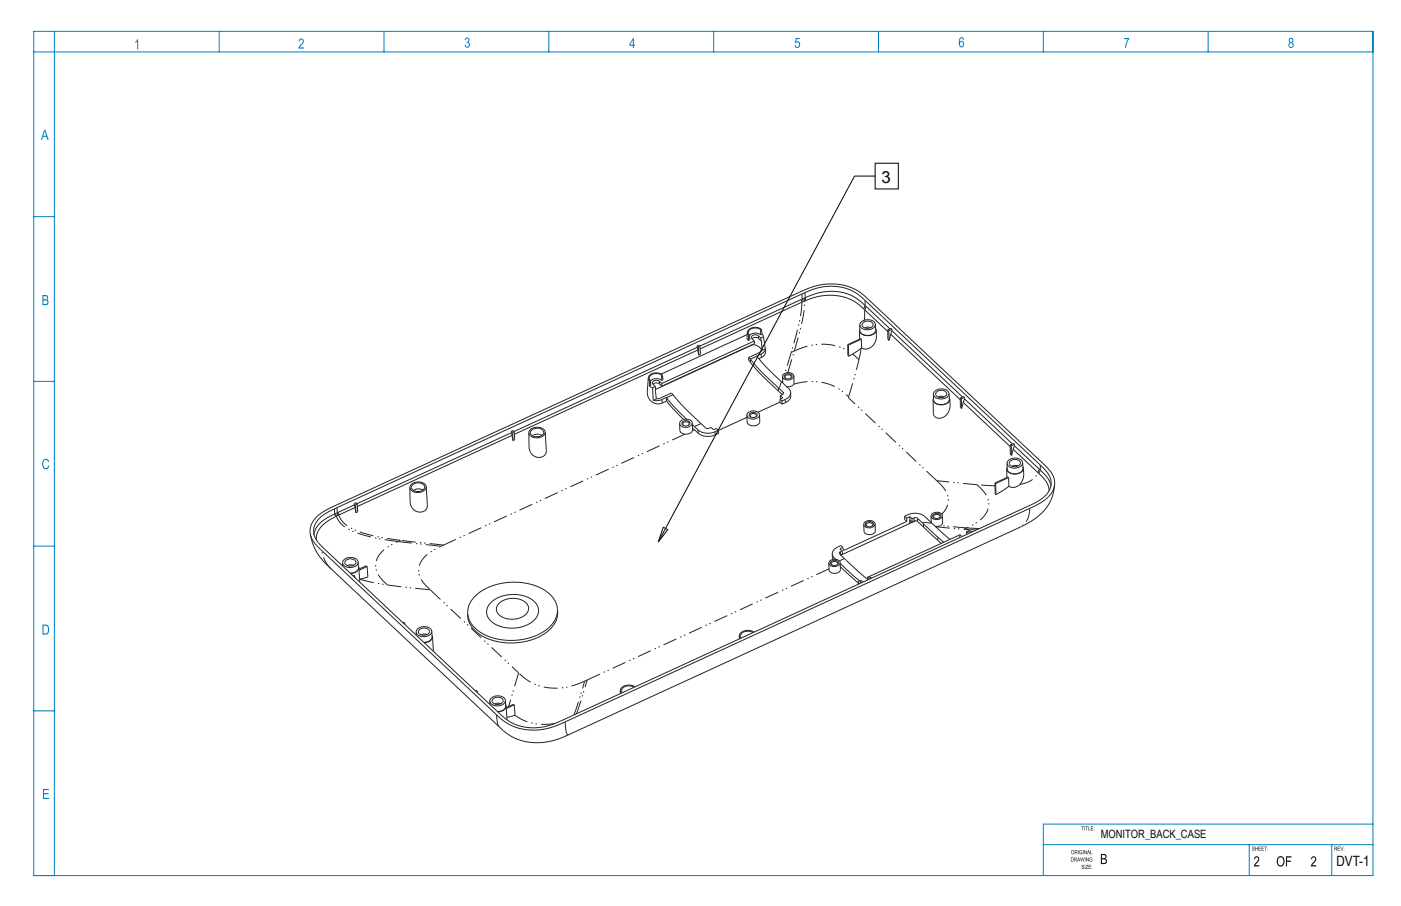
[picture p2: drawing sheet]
<svg xmlns="http://www.w3.org/2000/svg" width="432mm" height="279mm" viewBox="0 0 432 279" stroke-linecap="round" stroke-linejoin="round" font-family="sans-serif">
<defs><g id="words">
<text font-size="5.2" x="271.7" y="56.3">3</text>
<text font-size="4.4" x="411.9" y="267.1">DVT-1</text>
<text font-size="3.5" fill="#0a0605" x="339.2" y="258.4">MONITOR_BACK_CASE</text>
</g></defs>
<!-- layer: Layer 2 -->
<g fill="none" stroke="#222226" stroke-width=".31" stroke-dasharray="4.3 1.3 .4 .9 .4 1.3" stroke-linecap="butt">
<path d="M247.1 90.7l.1 1.5M247.2 93.2a62.3 62.3 0 0 1-3.3 15.5M248.1 90.2l.1 1.6M248.1 92.8l-.2-.9M248.3 92.7l-.1-.9M266.4 98.8l.1-3.2M266.6 94.2l-.4 1.1M266.6 92.7v1.5M267 94.5l-.5 1.1M203.2 117.6v.8M231.3 110.8v1M233.8 103.6v.7"/>
<path d="M234.6 109.2l.1 1M240.3 119.5l-.4 .1M240.8 117.7l-.5 1.8M241.1 117.8v.2M241.2 117.5l-.1 .3M242.5 119.2v.1M242.8 114.9l2-6.7M243.9 108.7l.9-.5M243.9 108.7l-2 6.4M244.6 118.5a16.2 16.2 0 0 1 17 3.9M244.8 108.2a17.7 17.7 0 0 1 16.5 0M244.8 108.2l2.5-9.2 .8-6.2"/>
<path d="M262.8 109.2l1.9 1.7M264.7 110.9l.7-3.5M204.1 124.3l-.1-1.1M211.1 133.9l-74.4 34.2M214.1 132.5l-.7 .3M215.2 133.6v-1M216.1 130.6l-2.1 .9M220.4 134.1v-1M239.9 120.6v-1M241.3 121.6l.1-.6M242 123.2l.1 1M261.5 122.6l.1-.2"/>
<path d="M261.6 122.4l3.1-11.5M103.1 156.9l.1 1.6M103.2 158.5l.2 .8M103.4 158.4l.3 .8M103.7 159.2a9.1 9.1 0 0 0 6.2 5.1 59.2 59.2 0 0 0 12.7 2.7M103.9 156.6l.1 1.5M104.2 158.9l-.2-.8M104.4 158.8l-.2-.8M104.4 158.8a9.2 9.2 0 0 0 6.6 5.3 58.8 58.8 0 0 0 12.4 2.5M282.8 159.8v1M288.7 148.2a8 8 0 0 1 3.6 6.5 6.4 6.4 0 0 1-2 3.9M288.7 148.2l-27.2-25.6"/>
<path d="M301.1 149.5l-12.4-1.3M301.1 149.5a7.9 7.9 0 0 1 3.6 6.8 8.8 8.8 0 0 1-5.5 5.9l-1.2 .6M306.7 149.8l-5.6-.3M314.3 149.4a6.7 6.7 0 0 0 5.6-3.7M317.4 156.8a6.1 6.1 0 0 1-3.9 6.2M319.9 145.7l.4-1M320.6 145v-1.6M102.1 175.5a9.9 9.9 0 0 1-3-5.7M110.8 178.6l.2 .1M111 178.7l8.4 1.7M122.6 167l.8-.4M122.6 167l13.3 1.5"/>
<path d="M136.7 168.1l-.8 .4M136.7 168.1l-13.3-1.5M257.2 172.1v.4M258.7 173l1.5-.7M259 170.1l.1 1M281.7 160.7v-1M284.3 161.2l.2-.1M284.5 161.1l2.5 .2M286.9 161l.1-.1M287 161.3l.2 .1M288.4 162.4l8.7 .8M289 165.7v.9"/>
<path d="M297.1 163.2l1.6 .1M298 162.8l-8.1-.7M298 162.8l-.9 .4M298.7 163.3l2.2 .1M301.9 163l-3.9-.2M119.4 180.4a7.8 7.8 0 0 1-3.6-6.9 9 9 0 0 1 5.7-6l1.1-.5M119.4 180.4l13.2 1.5M132.6 181.9l27.2 25.6M132.6 181.9a7.8 7.8 0 0 1-3.5-6.9 9.1 9.1 0 0 1 5.7-6l1.1-.5M159.8 207.5l-3 10.4M180.2 210.1a17.2 17.2 0 0 1-19.2-1.5l-1.2-1.1M180.2 210.1l.8-.4"/>
<path d="M181 209.7l74.5-34.3M153 220.4l.3 2.5 .5 1.2M158.7 220.6a15.7 15.7 0 0 0 12.4 2.5M174.5 225.5l-.3-2.9M175.2 226.6l-.4-.2-.3-.9M176.9 220.5l3.3-10.4M177.7 220.1l3.3-10.4"/>
</g>
<g fill="none" stroke="#222226" stroke-width=".31">
<path d="M247 92.4l-31.3 14.3M247 92.4l.2 .8M247.2 93.2l-31.4 14.4M247.2 92.2l-.2 .2M247.2 92.2l.3 .3-.1 .6M247.2 92.2l.8-.3a16.5 16.5 0 0 1 16.2 .2l10.1 9.3M247.4 93.1a17.1 17.1 0 0 1 16.6 .3l9.6 8.8M247.4 93.1l-.2 .1M266 99.5a1.84 1.84 0 0 1 3.1 .5 1.76 1.76 0 0 1-1.7 1.4 1.76 1.76 0 0 1-1.7-1.4zM199.8 116.5l.4 .9M199.8 116.5l-.3 4.1a3.4 3.4 0 0 0 4.6 3.7l1.4-.6M200.1 119l1 .6"/>
<path d="M200.2 117.4l-.1 1.6M200.5 117.3l-.3 .1M200.5 117.3l.1 1.5-.5 .2M201.1 119.6l.2 3.9M201.2 118.5l.2-.2a1.55 1.55 0 0 1 1.8 .1l.8 .7M201.2 118.5l.8 .7M202 119.2l-.9 .4M202 119.2l.3 3.8M203.9 115.7v1.6M203.9 115.7a2.36 2.36 0 0 0-3.8 .9l.4 .7M203.9 117.3a2.64 2.64 0 0 0-3.4 .2M204 118.3v.8"/>
<path d="M204 118.3l-.8-.7a1.2 1.2 0 0 0-1.3-.4 1.2 1.2 0 0 0-.8 1.1l.1 .2M204.1 115.6a2.84 2.84 0 0 0-4.3 .9M204.1 115.6l-.2 .1M204.1 115.6l.3 1.5-.5 .2M214.9 106.7v.4M214.9 106.6l.4-.2 .4 .4M214.9 106.6l.4 .4M214.9 107.1l-56.5 26M214.9 107.1l.2 .8M215.1 107.9l-56.6 26M215.1 107.9l.3 1.6M215.3 107l.1 2.5"/>
<path d="M215.7 106.8l.2 2.5-.5 .2M215.7 106.8l-.4 .2M230.3 103.2l-26.5 12.2M230.3 102.5l-.1 1.7 .5 .8M230.3 102.5l.5 .9M230.7 110.3v.5a60.8 60.8 0 0 0 9.2 9.8l1.2 1.1M230.7 110.3l.6 .5M230.8 103.4l-.1 1.6M231 103.3l-.2 .1M231 103.3l.1 1.5-.4 .2M231.3 110.8a57.7 57.7 0 0 0 8.6 8.8l1.6 1.6-.2 .4-.8 .4M231.8 104.5l.2-.2a1.55 1.55 0 0 1 1.8 0l.7 .8"/>
<path d="M231.8 104.5l.7 .7M232.5 105.2l.1 .7-28.6 13.2M232.5 105.2l-28.5 13.1M233.3 109.8l-2 1M233.3 109.8l3.6 4.1 6.3 6 .5 1.1M234.4 101.7v1.6M234.4 101.7a2.36 2.36 0 0 0-3.8 .9l.4 .7M234.4 103.3a2.64 2.64 0 0 0-3.4 .2M234.5 104.2l-.7-.6a1.2 1.2 0 0 0-1.4-.4 1.2 1.2 0 0 0-.8 1.1l.2 .2M234.5 104.2v.9M234.5 105.1l.2-.1 .2 3M234.7 101.6a2.84 2.84 0 0 0-4.4 .9"/>
<path d="M234.7 101.6l-.3 .1M234.7 101.6l.2 1.5M234.9 108.1l-.9-1a2.36 2.36 0 0 0-2.3-.7l-29.7 13.7M234.9 103.1l.4 .8M234.9 108l-.7 .7-3.5 1.6M234.9 103.1l-.5 .2M235.3 103.9l.6 3.7M235.3 103.9l-.8 .3M235.9 107.6v.1a1.88 1.88 0 0 1-1.3 1.5l-1.3 .6M235.9 107.6l-1 .4M235.9 107.6v.3a2.1 2.1 0 0 1-1.2 2.3l-.8 .4M241.2 116.1v2"/>
<path d="M242.2 116.7l.1 .1M242.3 116.8h.1M243.5 116.7l-1.2 .1M243.5 116.7l.6-.4a.85 .85 0 0 0-.2-.9 .85 .85 0 0 0-1-.2 .85 .85 0 0 0-1 .3 .85 .85 0 0 0 0 1.1l.3 .1M243.5 116.7l.4-.4a.97 .97 0 0 0-1-.7 .97 .97 0 0 0-.9 .9l.3 .3M244.7 116l-.4 .7-.8 .4a1.79 1.79 0 0 1-2.3-1M244.7 116l-.1 2.6-.9 .6h-1.3M244.7 116a1.89 1.89 0 0 0-1.8-1.1 1.89 1.89 0 0 0-1.7 1.2M261.3 106.3v3.3l.3 .3M261.3 106.3l.2 .1M261.5 106.4l.1 3.5M264.9 101.9v.1"/>
<path d="M264.9 101.9v2.7M265 101.5l-.1 .4M265.5 104.6l-.2-.2-4 1.9M265.5 104.6l.1 2.7M265.5 104.6l-4 1.8M265.6 107.3l-4 2.6M268.4 101l-1-.1-.9 .2M269.8 100v-.2a2.25 2.25 0 0 0-3.1-1.1 1.85 1.85 0 0 0-1.7 1.5M269.8 100l.1 1.7a2.76 2.76 0 0 1-4.5 1.1l-.4-.7v-1.9M269.8 100a2.69 2.69 0 0 1-4.1 1.3l-.5-.6-.2-.5M269.9 101.3l.1 .4M270 101.7a2.81 2.81 0 0 1-4.4 1.4l-.5-.5-.2-.6"/>
<path d="M270 101.7l.1 1.7a3.5 3.5 0 0 1-4.3 4l-.2-.1M273.6 101.7l.3 .3M273.6 101.7v2.9l.4 .4M273.9 102l.1 3M274.5 103.1l-.5 1.9M274.5 103.1l21.5 20.2M274.9 101.5l-.3-.2-1 .4M274.9 101.5v.5M274.9 101.5l-1 .5M274.9 102l-.4 1.1M274.9 102l21.7 20.4M157.6 133v.4"/>
<path d="M157.6 133l.5-.2 .4 .3M157.6 133l.4 .3M157.6 133.4l-47.6 21.9M157.6 133.4l.2 .9M157.8 134.3l-47.7 21.9M157.8 134.3l.3 1.6M158 133.3l.1 2.6M158.5 133.1l.1 2.5-.5 .3M158.5 133.1l-.5 .2M163.8 132.7a2.27 2.27 0 0 1 3.8 .6 2.26 2.26 0 0 1-2 1.4 2.26 2.26 0 0 1-2.1-1.2zM165.8 134.7h-.4M167 134.2l-1.5-.3-1.4 .5"/>
<path d="M168 133.3a2.46 2.46 0 0 1-3.3 1.7l-1.3-.7-.4-.8M168 133.3l.4 5.6a2.5 2.5 0 0 1-2 2.2 2.5 2.5 0 0 1-2.6-1.2l-.7-1.7-.1-4.7M168 133.3v-.1a2.12 2.12 0 0 0-2.6-1.4 2.26 2.26 0 0 0-2.4 1.7M202.3 123l-1 .5M205.4 122.6l-2.2 .9h-1.9M205.4 122.6l.1 1.1M205.4 122.6h.1M205.4 122.6l2.5 3 3.7 3.7M205.5 123.7l2.4 2.9 2.8 2.8M207.4 121.7l-2 .9M207.4 121.7l-.5-.5-3.5 1.6-1.1 .2M207.4 121.7a82.4 82.4 0 0 0 10.5 10.4l1.2-.3 .8 .7 .9-.4 .6 .6"/>
<path d="M212 131.2l-1.2 .1M212 131.2l.6-.4a.85 .85 0 0 0-.2-.9 .85 .85 0 0 0-1-.2 .85 .85 0 0 0-1 .3 .85 .85 0 0 0 0 1l.4 .3M212 131.2l.4-.4a.97 .97 0 0 0-1-.7 .97 .97 0 0 0-.9 .9l.3 .3M213.4 130.5a2.11 2.11 0 0 0-2-1.3 2.11 2.11 0 0 0-1.9 1.4M213.4 130.5l-.2 .6-.6 .4a2.23 2.23 0 0 1-3.1-.9M213.4 130.5v2.1a2.13 2.13 0 0 1-1.9 1.3 2.13 2.13 0 0 1-2-1.2v-2.1M213.4 130.9l1.8 1.7a5.4 5.4 0 0 0 6.2 .1M213.4 131.9l1.8 1.7a5.4 5.4 0 0 0 6.3 0l-.1-.9M230.2 128.7l-8.8 4.1M231.5 128.7h.1M232.8 128.7h-1.2M232.8 128.7l.5-.4a.85 .85 0 0 0-.2-1 .85 .85 0 0 0-1-.1 .85 .85 0 0 0-1 .2 .85 .85 0 0 0 0 1.1l.4 .2"/>
<path d="M232.8 128.7l.3-.5a.97 .97 0 0 0-1-.7 .97 .97 0 0 0-.9 .9l.4 .3M234.1 127.9a2.11 2.11 0 0 0-2-1.2 2.11 2.11 0 0 0-1.9 1.4M234.1 127.9l-.2 .6-.5 .4a2.23 2.23 0 0 1-3.2-.8M234.1 127.9l.1 2.1a2.11 2.11 0 0 1-1.9 1.4 2.11 2.11 0 0 1-2-1.3l-.1-2M240.4 124l-6.8 3.1M240.4 124l.6 .7M240.4 123.1v.9M240.4 123.1l.6 .5M240.5 122l.1 1M240.5 122l.8 .7-.9 .4M241 123.6v1.1M243.7 121v.1a2.41 2.41 0 0 1-1.7 2.1l-1 .4"/>
<path d="M243.7 121v1.3l-.3 .8-.8 .8-1.6 .8M287.7 122.8l-.1 .5M288.7 120.9a1.84 1.84 0 0 1 3.1 .5 1.76 1.76 0 0 1-1.7 1.3 1.76 1.76 0 0 1-1.7-1.3zM291.1 122.4l-1-.2-.9 .2M292.5 121.4v-.2a2.25 2.25 0 0 0-3.1-1.2 1.85 1.85 0 0 0-1.7 1.6M292.5 121.4l.1 1.7a2.76 2.76 0 0 1-4.5 1l-.4-.7v-1.8M292.5 121.4a2.69 2.69 0 0 1-4.1 1.2l-.6-.5-.1-.5M292.6 122.6l.1 .5M292.7 123.1a2.81 2.81 0 0 1-4.4 1.3l-.5-.6-.2-.5M292.7 123.1l.1 1.6a3.9 3.9 0 0 1-3.9 4.2l-.8-.4-.4-.7-.1-4.5M296 122.7l.3 .3M296 122.7v2.9l.4 .4"/>
<path d="M296.3 123l.1 3M296.8 124.1l-.4 1.9M296.8 124.1l14.6 13.6M297.3 122.6l-.3-.3-1 .4M297.3 122.6v.4M297.3 122.6l-1 .4M297.3 123l-.5 1.1M297.3 123l14.7 13.9M311.4 137.2l.3 .3M311.4 137.2v2.9l.4 .4M311.7 137.5l.1 3M312.2 138.5l-.4 2"/>
<path d="M312.2 138.5l8 7.5M312.7 137l-.4-.3-.9 .5M312.7 137v.5M312.7 137l-1 .5M312.7 137.5l7.9 7.5M312.7 137.5l-.5 1M98.3 160a19.8 19.8 0 0 1 5.2-3.3l143.9-66.2a17.3 17.3 0 0 1 15.8-.5l3.4 2.7 54.5 51.2a6.2 6.2 0 0 1 2.6 6.5 11.2 11.2 0 0 1-6.6 5.6l-143.8 66.2a17.4 17.4 0 0 1-15.8 .6l-3.5-2.7-55.1-51.8a5.6 5.6 0 0 1-.6-8.3zM109.2 155.2l.1 .5M109.2 155.2l.4 .4M109.2 155.2l.5-.2 .4 .4M109.2 155.7l-5.9 2.7a14 14 0 0 0-5.9 4.6l-.6 1.9M109.2 155.7l.2 .8"/>
<path d="M109.4 156.5l-5.2 2.4a16.7 16.7 0 0 0-5.9 4.4l-.7 1.6-.1 1.6M109.4 156.5l.3 1.6M109.6 155.6l.1 2.5M110.1 155.4l-.5 .2M110.1 155.4l.1 2.5-.5 .2M127.1 149.6a2.38 2.38 0 0 1 3.8 .6 2.24 2.24 0 0 1-2 1.4 2.24 2.24 0 0 1-2.1-1.2zM129.1 151.5l-.4 .1M130.3 151.1l-1.5-.3-1.4 .4M131.4 150.1a2.83 2.83 0 0 1-4.9 .8l-.2-.6M131.4 150.1v-.1a2.12 2.12 0 0 0-2.7-1.4 2.26 2.26 0 0 0-2.4 1.7M131.4 150.1l.3 5.7a2.38 2.38 0 0 1-1.6 2.1 2.38 2.38 0 0 1-2.6-.7l-.7-.9-.3-1-.2-5M278.8 159.2v1l.7 .6"/>
<path d="M278.8 159.2l.7 .6M278.8 159.2a5.4 5.4 0 0 1 6.2 .1l7.8 7M279.5 159.8v1M280.4 159.4l-.9 .4M280.4 159.4v2l.1-1 .6 .6M280.4 159.4l.7 .6M281.1 160l.8-.4 .7 .1 2.1 1.9M281.1 160v1M287 159.2v2M288.1 159.8h.1M289.3 159.8h-1.2M289.3 159.8l.6-.4a.85 .85 0 0 0-.2-1 .85 .85 0 0 0-1-.1 .85 .85 0 0 0-1 .3 .85 .85 0 0 0 0 1l.4 .2"/>
<path d="M289.3 159.8l.4-.4a.97 .97 0 0 0-1-.8 .97 .97 0 0 0-.9 1l.3 .2M290.5 159l-.4 .7-.8 .5a1.79 1.79 0 0 1-2.3-1M290.5 159v2.1a1.79 1.79 0 0 1-2.3 1.2M290.5 159a1.89 1.89 0 0 0-1.8-1.1 1.89 1.89 0 0 0-1.7 1.3M306.7 148.9v3.4l.3 .2M306.7 148.9l.2 .2M306.9 149.1l.1 3.4M310.3 144.6v2.7M310.4 144.1l-.1 .5M310.9 147.3l-.2-.2-4 1.8M310.9 147.3l.1 2.7M310.9 147.3l-4 1.8"/>
<path d="M311 150l-4 2.5M311.4 142.2a1.84 1.84 0 0 1 3.1 .5 1.76 1.76 0 0 1-1.7 1.3 1.76 1.76 0 0 1-1.7-1.3zM313.8 143.7l-1-.2-.9 .3M315.2 142.7v-.2a2.25 2.25 0 0 0-3.1-1.2 1.85 1.85 0 0 0-1.7 1.6M315.2 142.7l.1 1.7a2.76 2.76 0 0 1-4.5 1l-.4-.6v-1.9M315.2 142.7a2.69 2.69 0 0 1-4.1 1.2l-.6-.5-.1-.5M315.3 143.9l.1 .5M315.4 144.4a2.81 2.81 0 0 1-4.4 1.3l-.5-.5-.2-.6M315.4 144.4l.1 1.6a3.5 3.5 0 0 1-4.3 4.1l-.2-.1M320.2 146l.3 .3a7.1 7.1 0 0 1 2.8 5.1M320.6 145l1.1 1a7 7 0 0 1 2.2 3.8M320.6 145l-.4 1"/>
<path d="M325 149.5a9.6 9.6 0 0 1-6.2 6.6l-144.6 66.5a18 18 0 0 1-19.3-.5l-56.5-53a9.5 9.5 0 0 1-2.8-4.4M325 149.5a15.2 15.2 0 0 1-9.4 12.5l-140.4 64.6a19.2 19.2 0 0 1-17.8 .4l-2.3-1.7-54.2-51a16.2 16.2 0 0 1-5.3-9.6M325 149.5a7.7 7.7 0 0 0-3.5-6.5l-53.9-50.7a16.8 16.8 0 0 0-19.7-2.9l-144.6 66.5a12.3 12.3 0 0 0-7.4 5.9l-.3 1.5v1.4M105.6 173.5v1.1M106.6 172.9a1.84 1.84 0 0 1 3.1 .5 1.76 1.76 0 0 1-1.7 1.3 1.76 1.76 0 0 1-1.7-1.4zM108.8 177.5l.2-.1 .4 .3M109 174.3l-1-.1-.9 .2M109.4 177.7l-.3 .1M109.4 177.7v.4M110.4 173.3l-.1-.1a2.25 2.25 0 0 0-3-1.2 1.85 1.85 0 0 0-1.7 1.5M110.4 173.3l.1 1.8a2.23 2.23 0 0 1-2.6 1.7M110.4 173.3a2.69 2.69 0 0 1-4.1 1.3l-.6-.5-.1-.6"/>
<path d="M110.5 174.6l.1 .4M110.6 175v.1a2.24 2.24 0 0 1-2.6 1.7M110.6 175l.2 4.5M113.2 174.7l-.3-.2-2.3 1M113.2 174.7l-2.5 1.2M113.2 174.7l.2 3.2-2.6 .7M256.5 170.8l.3 .8 .8 .9M256.5 170.8l.2 1.7M257.8 174.3h-1.2M257.8 174.3l.6-.4a.85 .85 0 0 0-.2-1 .85 .85 0 0 0-1-.1 .85 .85 0 0 0-1 .2 .85 .85 0 0 0 0 1.1l.4 .2M257.8 174.3l.4-.5a.97 .97 0 0 0-1-.7 .97 .97 0 0 0-.9 .9l.3 .3M258.9 173.5l-.3 .7-.8 .4a1.8 1.8 0 0 1-2.3-.9"/>
<path d="M258.9 173.5a1.93 1.93 0 0 0-1.8-1 1.93 1.93 0 0 0-1.6 1.2M258.9 173.5l.1 2.1a1.89 1.89 0 0 1-1.7 1.3 1.89 1.89 0 0 1-1.8-1.1v-2.1M259 173.8l6 5.4M259 174.8l5.5 5M259.5 169.9l-.7 .4v.6l8.5 7.7M259.5 169.9l.2 .9-.6 .3M259.8 168.8l-.9 .5 .6 .6M259.8 168.8l-.6-.6-1.5 .8-.9 .8-.3 1M264.5 179.3l.3 .7M264.5 179.3v.9M265 179.1l-.5 .2M265.1 179.2h.1"/>
<path d="M265.1 179.2l.2 .6M265.1 179.2l.2-.3 .6 .6M267.4 178l.6 .6M267.4 178l-.1 .6 .2 .2M267.7 177.9l-.3 .1M267.7 177.9l.9 .4M268.6 162.3l-1.2 .1M268.6 162.3l.5-.4a.85 .85 0 0 0-.2-.9 .85 .85 0 0 0-.9-.2 .85 .85 0 0 0-1.1 .3 .85 .85 0 0 0 .1 1.1l.4 .2M268.6 162.3l.4-.4a.97 .97 0 0 0-1.1-.7 .97 .97 0 0 0-.9 .9l.4 .3M269.7 161.6l-.3 .7-.8 .4a1.79 1.79 0 0 1-2.4-1M269.7 161.6a1.89 1.89 0 0 0-1.8-1.1 1.89 1.89 0 0 0-1.7 1.2M269.7 161.6l.1 2.1a1.9 1.9 0 0 1-1.7 1.2 1.9 1.9 0 0 1-1.8-1.1l-.1-2.1"/>
<path d="M279.5 160.8l-19.6 9-.1-1M281.1 161l.8-.4 .7 .1 2 1.8M282.2 160.6l-23.1 10.5M284.6 162.5l5.5 5.1M284.7 161.6l6.2 5.6M284.7 161.6l-.1 .9M295.6 165.1l-27.9 12.8M295.6 165.1v.1M295.6 165.1l.3 .7M295.6 165.1l.2-.2 .7 .6M297.9 163.9l.8-.3 .9 .4M297.9 163.9l.7 .6"/>
<path d="M297.9 163.9l-.1 .7 .2 .2M298 164.7l-.1 .1M298.2 163.8h.1M298.2 163.8l1 .4M124.1 192l.3-.1 .3 .3M124.7 192.2l-.2 .1M124.7 192.2l.1 .4M128.3 194.9v1M129.3 194.2a1.84 1.84 0 0 1 3.1 .5 1.76 1.76 0 0 1-1.7 1.3 1.76 1.76 0 0 1-1.7-1.3zM131.7 195.7l-1-.2-.9 .2M133.1 194.7l-.1-.2a2.25 2.25 0 0 0-3-1.2 1.85 1.85 0 0 0-1.7 1.6M133.1 194.7l.1 1.8a2.23 2.23 0 0 1-2.6 1.6"/>
<path d="M133.1 194.7a2.69 2.69 0 0 1-4.2 1.2l-.5-.5-.1-.5M133.2 195.9l.1 .5M133.3 196.4v.1a2.24 2.24 0 0 1-2.6 1.7M133.3 196.4l.2 4.4M146.3 183.9a18.8 18.8 0 0 1 22.6-1.2 6.7 6.7 0 0 1-.1 11.2 19 19 0 0 1-21.7 .5 6.6 6.6 0 0 1-.8-10.5zM151.3 185.8a10.6 10.6 0 0 1 13.8 .1 4 4 0 0 1-1.4 6.2 10.6 10.6 0 0 1-12.8-1 3.7 3.7 0 0 1 .4-5.3zM153.8 186.1a6.5 6.5 0 0 1 8.7 .2 2.73 2.73 0 0 1-1.8 4.1 6 6 0 0 1-7.5-1.6 2.32 2.32 0 0 1 .6-2.7zM171.9 188.3a8.2 8.2 0 0 1-4.9 7.7 19.4 19.4 0 0 1-19.9-.9 7.1 7.1 0 0 1-3-5.7M227.9 196.1v.9M227.9 196.1l.3 .8M232.1 195.1a2.36 2.36 0 0 0-3.9 1.1l.3 .6M232.4 195a3.2 3.2 0 0 0-4.5 .9v.2"/>
<path d="M146.5 213l.3-.1 .3 .3M147.1 213.2l-.3 .1M147.1 213.2v.4M151 216.2v1M152 215.5a1.84 1.84 0 0 1 3.1 .5 1.76 1.76 0 0 1-1.7 1.4 1.76 1.76 0 0 1-1.7-1.4zM154.3 217l-.9-.1-.9 .2M155.8 216l-.1-.2a2.25 2.25 0 0 0-3-1.1 1.85 1.85 0 0 0-1.7 1.5M155.8 216l.1 1.8a2.23 2.23 0 0 1-2.6 1.6M155.8 216a2.69 2.69 0 0 1-4.2 1.3l-.5-.6-.1-.5M155.9 217.3l.1 .4M156 217.7v.1a2.24 2.24 0 0 1-2.6 1.7M156 217.7l.3 4.3"/>
<path d="M158.5 217.4l-2.5 1.1M158.5 217.4l-.2-.2-2.3 1M158.5 217.4l.2 3.2-2.5 .6M191.2 213l.3 .8M191.2 213v.9M195.4 212a2.36 2.36 0 0 0-3.8 1.1l.2 .5M195.7 211.8a3.2 3.2 0 0 0-4.5 .9v.3"/>
</g>
<path d="M269.7 50.3h7.2v8h-7.2zM269.7 54.3h-6.3l-60.5 112.9M204.4 162.6l1.4 .7-2.9 3.9z" fill="none" stroke="#000" stroke-width=".31"/>
<g fill="#0a0605">
<path d="M386.8 264.3a.94 .94 0 0 1 1.3 .3 .94 .94 0 0 1-.5 1.3l-.7 .9h1.2v.4h-1.7l.5-.9a1.47 1.47 0 0 0 .7-1.8l-.5-.1-.3 .6h-.3z"/>
<path d="M404.3 264.3a.94 .94 0 0 1 1.4 .3 .94 .94 0 0 1-.5 1.3l-.8 .9h1.3v.4h-1.7l.4-.9a1.47 1.47 0 0 0 .8-1.8l-.5-.1-.3 .6h-.3z"/>
<path d="M337.2 255.9l.1 .2zM337.2 255.2l.1 .1zM336.2 254.8h.8l-.6 .2v.3h.5l-.5 .2v.4l.6 .2h-.8zM335.4 254.8l.2 1.1 .5 .2h-.7zM334.5 254.8h.8l-.3 .2v1.1l-.1-1.1zM334.2 254.8l.2 1.3zM333.3 254.8h.8l-.3 .2v1.1l-.2-1.1z"/>
<path d="M336.1 262.2l.1 1.1 .5 .1h-.6zM335.5 262.3l-.2 .6h.4zM335.4 262.2l.6 1.2-.3-.4h-.4l-.3 .4zM334.1 262.2l.7 1 .1-1v1.2l-.6-1-.2 1zM333.8 262.2l.1 1.2zM332.8 262.3l.4-.1 .3 .3a.47 .47 0 0 0-.6-.1 .47 .47 0 0 0-.1 .7 .47 .47 0 0 0 .6 .1l-.3-.4h.5v.5a.61 .61 0 0 1-.9-.1 .61 .61 0 0 1 .1-.9zM332.3 262.2l.1 1.2zM331.4 262.3v.4l.5-.1v-.2zM331.3 262.2l.7 .1v.3l-.2 .3 .3 .5-.6-.5-.2 .5zM330.4 262.4l.1 .9a.44 .44 0 0 0 .5-.5 .44 .44 0 0 0-.6-.4zM330.3 262.3a.55 .55 0 0 1 .8 .5 .55 .55 0 0 1-.8 .4z"/>
<path d="M335.9 264.6l.4-.2 .3 .4a.47 .47 0 0 0-.6-.1 .47 .47 0 0 0-.1 .6 .47 .47 0 0 0 .6 .1l-.3-.3h.5v.4a.61 .61 0 0 1-.9 0 .61 .61 0 0 1 .1-.9zM334.7 264.4l.7 1 .1-1v1.3l-.6-1-.2 1zM334.4 264.4l.1 1.3zM332.9 264.4l.4 1.1 .2-1.1 .4 1.1 .3-1.1-.2 1.3-.4-1.1-.4 1.1zM332.4 264.6l-.1 .6h.3zM332.4 264.4l.5 1.3-.2-.4h-.5l-.2 .4zM331.2 264.6v.4l.5-.1v-.3zM331.1 264.4l.7 .1 .1 .4-.3 .2 .4 .6-.6-.6-.3 .6zM330.2 264.6v.9a.48 .48 0 0 0 .6-.4 .48 .48 0 0 0-.6-.5zM330.1 264.4a.65 .65 0 0 1 .8 .7 .65 .65 0 0 1-.8 .6z"/>
<path d="M336.5 267.8l.1 .2zM336.5 267.1l.1 .1zM335.5 266.7h.8l-.6 .2v.3h.5l-.5 .2v.4l.6 .2h-.8zM334.7 266.7h.7l-.6 1.1 .6 .2h-.8l.6-1.1zM334.3 266.7l.2 1.3zM333.5 266.8a.29 .29 0 0 1 .4-.1 .29 .29 0 0 1 .1 .4l-.3-.3-.2 .3a.45 .45 0 0 1 .6 .4 .45 .45 0 0 1-.5 .5l-.1-.5a.26 .26 0 0 0 .1 .4 .26 .26 0 0 0 .4-.2 .26 .26 0 0 0-.3-.3l-.3-.2z"/>
<path d="M339.6 265v1.1h.6a.54 .54 0 0 0 .6-.6 .54 .54 0 0 0-.6-.5zM339.6 263.7v1h.6a.48 .48 0 0 0 .5-.5 .48 .48 0 0 0-.6-.5zM339.3 263.4h.9a.8 .8 0 0 1 .8 .5 .8 .8 0 0 1-.3 .9 .88 .88 0 0 1 .4 1 .88 .88 0 0 1-.9 .7h-.9z"/>
<path d="M390.6 262.2l.1 .1zM390.6 261.4l.1 .2zM389.7 261.1h.8l-.4 .1v1.1l-.1-1.1zM388.8 261.1h.7l-.6 .1v.4h.6l-.6 .2v.4l.7 .1h-.8zM387.9 261.1h.7l-.6 .1v.4h.6l-.6 .2v.4l.6 .1h-.7zM386.9 261.1l.1 .5h.5l.2-.5v1.2l-.2-.5h-.5l-.1 .5zM386 261.2a.29 .29 0 0 1 .4-.1 .29 .29 0 0 1 .1 .4l-.2-.3-.2 .3a.45 .45 0 0 1 .6 .4 .45 .45 0 0 1-.6 .4l-.1-.4a.26 .26 0 0 0 .2 .4 .26 .26 0 0 0 .3-.2 .26 .26 0 0 0-.2-.3l-.3-.2z"/>
<path d="M414.2 262.2l.1 .1zM414.2 261.4l.1 .2zM413.1 261.1l.5 1.1 .4-1.1-.4 1.2zM412.3 261.1h.7l-.6 .1v.4h.6l-.6 .2v.4l.6 .1h-.7zM411.4 261.2v.4l.5-.1v-.2zM411.3 261.1l.7 .1 .1 .4-.3 .2 .4 .5-.6-.5-.3 .5z"/>
<path d="M396.3 264.1h1.7v.3h-1.3v1h1.1v.4h-1.1v1.4h-.4zM394.3 264.5a1.33 1.33 0 0 0-.5 1.4 1.33 1.33 0 0 0 1.1 1 1.3 1.3 0 0 0 .7-1.4 1.3 1.3 0 0 0-1.1-1.1zM394 264.3a1.31 1.31 0 0 1 1.6 .1 1.31 1.31 0 0 1 .3 1.6 1.22 1.22 0 0 1-1.4 1.2 1.22 1.22 0 0 1-1-1.5l.1-.7z"/>
</g>
<g fill="#0080c0">
<path d="M13.4 141.8a1.02 1.02 0 0 1 1.1-.3 1.02 1.02 0 0 1 .7 .9l-.4 .1a.82 .82 0 0 0-1-.6 .82 .82 0 0 0-.5 1.2 .85 .85 0 0 0 .3 1.1 .85 .85 0 0 0 1.1-.2l.2-.4 .3 .1a1.16 1.16 0 0 1-1.4 1 1.16 1.16 0 0 1-.8-1.6z"/>
<path d="M13.2 243.3h1.9v.4h-1.5v.9h1.4v.4h-1.4v1h1.5v.4h-1.9z"/>
<path d="M42.4 12.1h.2v3.1h-.3v-2.5l-.6 .5v-.4z"/>
<path d="M92.3 12.1a.94 .94 0 0 1 1.3 .3 .94 .94 0 0 1-.4 1.3l-.8 .9h1.2v.4h-1.6l.4-.9a1.47 1.47 0 0 0 .8-1.8l-.5-.1-.3 .6h-.4z"/>
<path d="M143.5 11.7a.76 .76 0 0 1 1.1 .2 .76 .76 0 0 1-.2 1.1 .86 .86 0 0 1 .2 1.5 .86 .86 0 0 1-1.4-.7h.3l.1 .3a.55 .55 0 0 0 .9-.3 .55 .55 0 0 0-.7-.6v-.3a.49 .49 0 0 0 .7-.4 .49 .49 0 0 0-.4-.6 .49 .49 0 0 0-.6 .5l-.3-.1z"/>
<path d="M245.2 11.7h1.3v.4h-1l-.1 .8a1 1 0 0 1 1.3 .7 1 1 0 0 1-.9 1.2l-.7-.4-.2-.4 .4-.1a.57 .57 0 0 0 .7 .6 .57 .57 0 0 0 .3-1 .51 .51 0 0 0-.4-.4 .51 .51 0 0 0-.6 .3l-.3-.1z"/>
<path d="M346.4 11.7h1.6l-.9 3.1h-.3l.1-.9 .7-1.8h-1.2z"/>
<path d="M13.8 40.4l-.4 1.5h.8zM13.6 40h.4l1 3.1h-.4l-.3-.9h-1l-.3 .9h-.4z"/>
<path d="M13.4 92.7v1h.6a.54 .54 0 0 0 .6-.5 .54 .54 0 0 0-.6-.5zM13.4 91.3v1h.5a.48 .48 0 0 0 .6-.5 .48 .48 0 0 0-.6-.5zM13.1 91h.9a.8 .8 0 0 1 .8 .5 .8 .8 0 0 1-.3 .9 .88 .88 0 0 1 .4 1.1 .88 .88 0 0 1-.9 .6h-.9z"/>
<path d="M13.4 193v2.4a1.29 1.29 0 0 0 1.4-.8 1.29 1.29 0 0 0-.4-1.6zM13.1 192.6h.9a1.6 1.6 0 0 1 1.2 1.5 1.6 1.6 0 0 1-1.2 1.6h-.9z"/>
<path d="M195 12.4l-.7 1.4h.7zM195.1 11.7h.3v2.1h.3v.3h-.3v.8h-.4v-.8h-1z"/>
<path d="M296 13.1a.6 .6 0 0 0-.1 .9 .6 .6 0 0 0 .9 0 .6 .6 0 0 0 0-.8 .6 .6 0 0 0-.8-.1zM295.9 11.6a.72 .72 0 0 1 .8-.1 .72 .72 0 0 1 .4 .7l-.3 .1a.47 .47 0 0 0-.5-.5 .47 .47 0 0 0-.4 .5l-.1 .7a.82 .82 0 0 1 1.2-.2 .82 .82 0 0 1 .1 1.2 .83 .83 0 0 1-1 .6 .83 .83 0 0 1-.6-1.1l.1-1.2z"/>
<path d="M397.5 12.5a.45 .45 0 0 0 .9 0 .45 .45 0 0 0-.9 0zM397.4 13.9a.57 .57 0 0 0 1.1 0 .57 .57 0 0 0-1.1 0zM397.4 11.9a.76 .76 0 0 1 1.1 .1 .76 .76 0 0 1-.2 1.1 .91 .91 0 0 1 .3 1.4 .91 .91 0 0 1-1.4 0 .91 .91 0 0 1 .4-1.4l-.4-.4z"/>
</g>
<g fill="none" stroke="#0080c0" stroke-width=".31">
<path d="M10.4 9.7h412.8v260.3h-412.8zM10.4 16h412.8M16.8 9.7v260.3M67.6 9.7v6.3M118.4 9.7v6.3M169.2 9.7v6.3M220 9.7v6.3M270.8 9.7v6.3M321.6 9.7v6.3M372.4 9.7v6.3M10.4 66.8h6.4M10.4 117.6h6.4"/>
<path d="M10.4 168.4h6.4M10.4 219.2h6.4M423.2 254.1h-101.6v15.9M321.6 260.5h101.6M385 260.5v9.5M410.5 260.5v9.5"/>
</g>
<use href="#words"/>
</svg>
